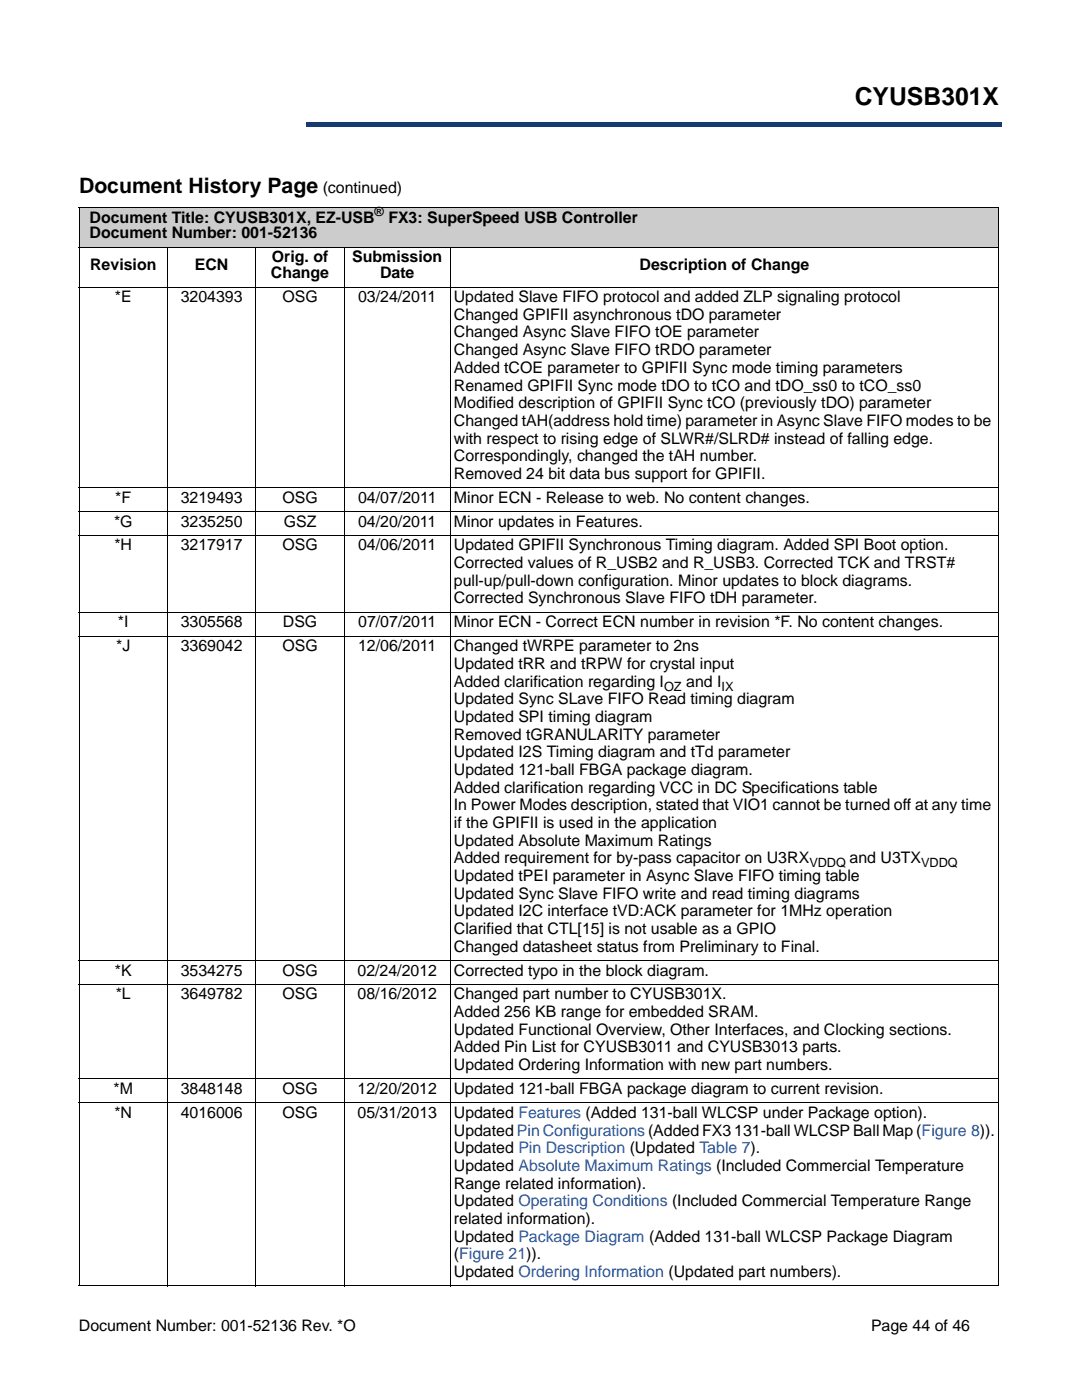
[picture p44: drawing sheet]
<svg xmlns="http://www.w3.org/2000/svg" width="216mm" height="279mm" viewBox="0 0 216 279" stroke-linecap="round" stroke-linejoin="round" font-family="sans-serif">
<defs><g id="words">
<text font-size="4.9" x="170.6" y="20.9">CYUSB301X</text>
<text font-size="4.2" x="15.8" y="38.6">Document History Page</text>
<g font-size="3.2">
<text x="64.4" y="38.6">(continued)</text>
<text x="17.9" y="47.6">Document Number: 001-52136</text>
<text x="17.9" y="44.4">Document Title: CYUSB301X, EZ-USB</text>
<text x="77.5" y="44.4">FX3: SuperSpeed USB Controller</text>
<text x="18" y="53.9">Revision</text>
<text x="38.9" y="53.9">ECN</text>
<text x="54.2" y="52.3">Orig. of</text>
<text x="70.3" y="52.3">Submission</text>
<text x="127.6" y="53.9">Description of Change</text>
<text x="54.1" y="55.5">Change</text>
<text x="75.8" y="55.5">Date</text>
<text x="22.9" y="60.3">*E</text>
<text x="36.1" y="60.3">3204393</text>
<text x="56.3" y="60.3">OSG</text>
<text x="71.5" y="60.3">03/24/2011</text>
<text x="90.6" y="60.3">Updated Slave FIFO protocol and added ZLP signaling protocol</text>
<text x="90.6" y="63.8">Changed GPIFII asynchronous tDO parameter</text>
<text x="90.6" y="67.4">Changed Async Slave FIFO tOE parameter</text>
<text x="90.6" y="70.9">Changed Async Slave FIFO tRDO parameter</text>
<text x="90.6" y="77.9">Renamed GPIFII Sync mode tDO to tCO and tDO_ss0 to tCO_ss0</text>
<text x="90.6" y="74.4">Added tCOE parameter to GPIFII Sync mode timing parameters</text>
<text x="90.6" y="81.4">Modified description of GPIFII Sync tCO (previously tDO) parameter</text>
<text x="90.6" y="85">Changed tAH(address hold time) parameter in Async Slave FIFO modes to be</text>
<text x="90.6" y="88.5">with respect to rising edge of SLWR#/SLRD# instead of falling edge.</text>
<text x="90.6" y="92">Correspondingly, changed the tAH number.</text>
<text x="90.6" y="95.6">Removed 24 bit data bus support for GPIFII.</text>
<text x="23" y="100.3">*F</text>
<text x="36.1" y="100.3">3219493</text>
<text x="56.4" y="100.3">OSG</text>
<text x="71.5" y="100.3">04/07/2011</text>
<text x="90.6" y="100.3">Minor ECN - Release to web. No content changes.</text>
<text x="22.8" y="105.1">*G</text>
<text x="36.1" y="105.1">3235250</text>
<text x="56.6" y="105.1">GSZ</text>
<text x="71.5" y="105.1">04/20/2011</text>
<text x="90.6" y="105.1">Minor updates in Features.</text>
<text x="22.8" y="109.9">*H</text>
<text x="36.1" y="109.9">3217917</text>
<text x="56.3" y="109.9">OSG</text>
<text x="71.5" y="109.9">04/06/2011</text>
<text x="90.6" y="109.9">Updated GPIFII Synchronous Timing diagram. Added SPI Boot option.</text>
<text x="90.6" y="113.4">Corrected values of R_USB2 and R_USB3. Corrected TCK and TRST#</text>
<text x="90.6" y="116.9">pull-up/pull-down configuration. Minor updates to block diagrams.</text>
<text x="23.5" y="125.2">*I</text>
<text x="36.1" y="125.2">3305568</text>
<text x="56.4" y="125.2">DSG</text>
<text x="71.5" y="125.2">07/07/2011</text>
<text x="90.6" y="120.4">Corrected Synchronous Slave FIFO tDH parameter.</text>
<text x="90.6" y="125.2">Minor ECN - Correct ECN number in revision *F. No content changes.</text>
<text x="23.2" y="130">*J</text>
<text x="36.1" y="130">3369042</text>
<text x="56.3" y="130">OSG</text>
<text x="71.5" y="130">12/06/2011</text>
<text x="90.6" y="130">Changed tWRPE parameter to 2ns</text>
<text x="90.6" y="133.5">Updated tRR and tRPW for crystal input</text>
<text x="90.6" y="137">Added clarification regarding I</text>
<text x="136.9" y="137">and I</text>
<text x="90.6" y="140.5">Updated Sync SLave FIFO Read timing diagram</text>
<text x="90.6" y="144.1">Updated SPI timing diagram</text>
<text x="90.6" y="147.6">Removed tGRANULARITY parameter</text>
<text x="90.6" y="151.1">Updated I2S Timing diagram and tTd parameter</text>
<text x="90.6" y="154.7">Updated 121-ball FBGA package diagram.</text>
<text x="90.6" y="158.2">Added clarification regarding VCC in DC Specifications table</text>
<text x="90.6" y="161.7">In Power Modes description, stated that VIO1 cannot be turned off at any time</text>
<text x="90.6" y="165.2">if the GPIFII is used in the application</text>
<text x="90.6" y="168.8">Updated Absolute Maximum Ratings</text>
<text x="90.6" y="172.3">Added requirement for by-pass capacitor on U3RX</text>
<text x="169.5" y="172.3">and U3TX</text>
<text x="90.6" y="175.8">Updated tPEI parameter in Async Slave FIFO timing table</text>
<text x="90.6" y="179.3">Updated Sync Slave FIFO write and read timing diagrams</text>
<text x="90.6" y="182.9">Updated I2C interface tVD:ACK parameter for 1MHz operation</text>
<text x="90.6" y="186.4">Clarified that CTL[15] is not usable as a GPIO</text>
<text x="90.6" y="189.9">Changed datasheet status from Preliminary to Final.</text>
<text x="22.9" y="194.7">*K</text>
<text x="36.1" y="194.7">3534275</text>
<text x="56.4" y="194.7">OSG</text>
<text x="71.4" y="194.7">02/24/2012</text>
<text x="90.6" y="194.7">Corrected typo in the block diagram.</text>
<text x="23.1" y="199.5">*L</text>
<text x="36.1" y="199.5">3649782</text>
<text x="56.4" y="199.5">OSG</text>
<text x="71.4" y="199.5">08/16/2012</text>
<text x="90.6" y="203">Added 256 KB range for embedded SRAM.</text>
<text x="90.6" y="199.5">Changed part number to CYUSB301X.</text>
<text x="90.6" y="206.5">Updated Functional Overview, Other Interfaces, and Clocking sections.</text>
<text x="90.6" y="210">Added Pin List for CYUSB3011 and CYUSB3013 parts.</text>
<text x="90.6" y="213.6">Updated Ordering Information with new part numbers.</text>
<text x="22.6" y="218.3">*M</text>
<text x="36.1" y="218.3">3848148</text>
<text x="56.3" y="218.3">OSG</text>
<text x="71.4" y="218.3">12/20/2012</text>
<text x="90.6" y="218.3">Updated 121-ball FBGA package diagram to current revision.</text>
<text x="22.8" y="223.1">*N</text>
<text x="36.1" y="223.1">4016006</text>
<text x="56.3" y="223.1">OSG</text>
<text x="71.4" y="223.1">05/31/2013</text>
<text x="90.6" y="223.1">Updated Features (Added 131-ball WLCSP under Package option).</text>
<text x="90.6" y="226.6">Updated Pin Configurations (Added FX3 131-ball WLCSP Ball Map (Figure 8)).</text>
<text x="90.6" y="233.7">Updated Absolute Maximum Ratings (Included Commercial Temperature</text>
<text x="90.6" y="230.2">Updated Pin Description (Updated Table 7).</text>
<text x="90.6" y="237.2">Range related information).</text>
<text x="90.6" y="240.7">Updated Operating Conditions (Included Commercial Temperature Range</text>
<text x="90.6" y="244.3">related information).</text>
<text x="90.6" y="251.3">(Figure 21)).</text>
<text x="90.6" y="247.8">Updated Package Diagram (Added 131-ball WLCSP Package Diagram</text>
<text x="90.6" y="254.8">Updated Ordering Information (Updated part numbers).</text>
<text x="15.7" y="265.6">Document Number: 001-52136 Rev. *O</text>
<text x="173.8" y="265.6">Page 44 of 46</text>
</g>
<g font-size="2.5">
<text x="74.7" y="43.1">®</text>
<text x="132.5" y="137.8">OZ</text>
<text x="144" y="137.8">IX</text>
<text x="161.5" y="173.1">VDDQ</text>
<text x="183.8" y="173.1">VDDQ</text>
</g>
</g></defs>
<path d="M61 24.4h138.8v.9h-138.8z" fill="#163b71"/>
<path d="M61 24.4h138.9" fill="none" stroke="#163b71" stroke-width=".2"/>
<path d="M199.7 24.4h.2v1h-.2z" fill="#163b71"/>
<path d="M61 25.3h138.8" fill="none" stroke="#163b71" stroke-width=".2"/>
<path d="M61 24.3h.1v1h-.1z" fill="#163b71"/>
<g fill="#fff">
<path d="M15.8 8.6h45.2v18h-45.2z"/>
<path d="M15.7 262.8h55.3v3.5h-55.3z"/>
<path d="M15.8 220.1h17.6v36.5h-17.6z"/>
<path d="M33.4 220.1h17.7v36.5h-17.7z"/>
<path d="M51.1 220.1h17.6v36.5h-17.6z"/>
<path d="M68.7 220.1h21.2v36.5h-21.2z"/>
<path d="M89.9 220.1h109.3v36.5h-109.3z"/>
</g>
<path d="M15.8 41.4h183.4v7.9h-183.4z" fill="#ccc"/>
<g fill="none" stroke="#000" stroke-width=".2">
<path d="M15.7 41.4h183.6M15.7 49.3h183.6M15.7 57.3h183.6M15.8 41.5v215M33.4 49.3v207.4M51.1 49.3v207.4M68.7 49.3v207.4M89.9 49.3v207.4M199.2 41.5v215M15.7 97.3h183.6M15.7 102.1h183.6M15.7 106.8h183.6"/>
<path d="M15.7 122.2h183.6M15.7 127h183.6M15.7 191.7h183.6M15.7 196.5h183.6M15.7 215.3h183.6M15.7 220.1h183.6M15.7 256.6h183.6"/>
</g>
<use href="#words"/>
</svg>
